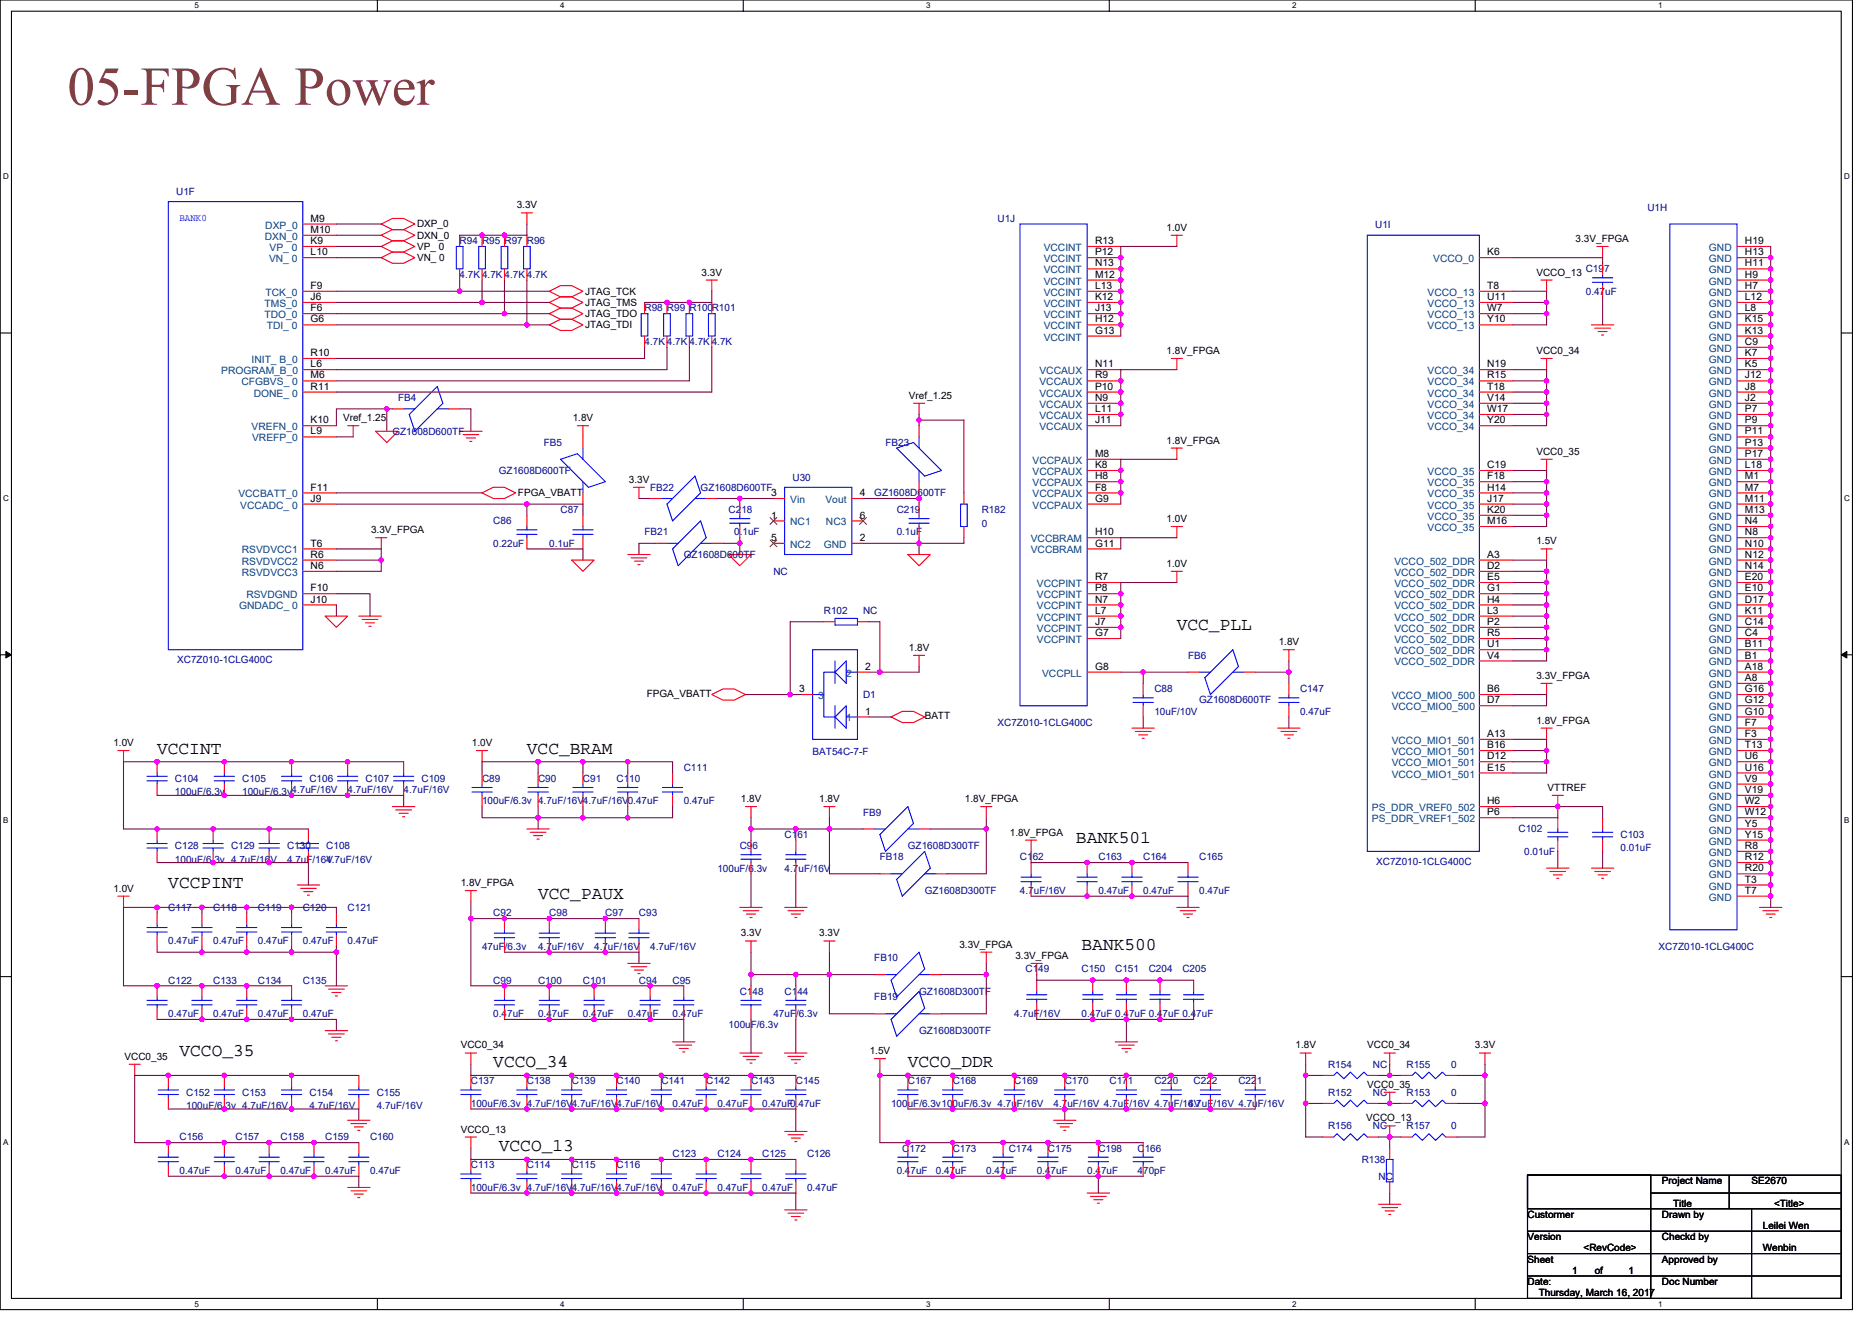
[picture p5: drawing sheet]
<svg xmlns="http://www.w3.org/2000/svg" width="297mm" height="210mm" viewBox="0 0 297 210" stroke-linecap="round" stroke-linejoin="round" font-family="sans-serif">
<defs><g id="words">
<text font-size="8.7" fill="#804040" x="10.7" y="16.6">05-FPGA Power</text>
<g font-size="2.8">
<text x="186.7" y="100.1">VCC_PLL</text>
<text x="24.9" y="119.6">VCCINT</text>
<text x="83.6" y="119.6">VCC_BRAM</text>
<text x="170.7" y="133.8">BANK501</text>
<text x="26.7" y="140.9">VCCPINT</text>
<text x="85.4" y="142.7">VCC_PAUX</text>
<text x="171.6" y="150.7">BANK500</text>
<text x="28.5" y="167.6">VCCO_35</text>
<text x="78.3" y="169.4">VCCO_34</text>
<text x="144.1" y="169.4">VCCO_DDR</text>
<text x="79.2" y="182.7">VCCO_13</text>
</g>
<g font-size="1.6" fill="#000080">
<text x="28" y="30.9">U1F</text>
<text x="158.3" y="35.2">U1J</text>
<text x="261.4" y="33.4">U1H</text>
<text x="72.9" y="38.8">R94 R95 R97 R96</text>
<text x="218.2" y="36.3">U1I</text>
<text x="72.9" y="44.1">4.7K 4.7K 4.7K 4.7K</text>
<text x="251.6" y="43.2">C197</text>
<text x="251.6" y="46.8">0.47uF</text>
<text x="102.3" y="49.4">R98 R99 R100R101</text>
<text x="102.3" y="54.8">4.7K 4.7K 4.7K 4.7K</text>
<text x="63.2" y="63.6">FB4</text>
<text x="62.3" y="69">GZ1608D600TF</text>
<text x="86.3" y="70.8">FB5</text>
<text x="140.5" y="70.8">FB23</text>
<text x="79.2" y="75.2">GZ1608D600TF</text>
<text x="103.2" y="77.9">FB22</text>
<text x="111.2" y="77.9">GZ1608D600TF</text>
<text x="125.7" y="76.3">U30</text>
<text x="78.3" y="83.2">C86</text>
<text x="88.9" y="81.4">C87</text>
<text x="115.6" y="81.4">C218</text>
<text x="138.7" y="78.8">GZ1608D600TF</text>
<text x="142.3" y="81.4">C219</text>
<text x="155.8" y="81.4">R182</text>
<text x="155.8" y="83.6">0</text>
<text x="78.3" y="86.8">0.22uF</text>
<text x="87.2" y="86.8">0.1uF</text>
<text x="102.3" y="85">FB21</text>
<text x="108.5" y="88.5">GZ1608D600TF</text>
<text x="116.5" y="85">0.1uF</text>
<text x="142.3" y="85">0.1uF</text>
<text x="122.7" y="91.2">NC</text>
<text x="130.7" y="97.4">R102</text>
<text x="136.9" y="97.4">NC</text>
<text x="28.1" y="105.3">XC7Z010-1CLG400C</text>
<text x="188.5" y="104.5">FB6</text>
<text x="136.9" y="110.8">D1</text>
<text x="183.2" y="109.9">C88</text>
<text x="183.2" y="113.4">10uF/10V</text>
<text x="190.3" y="111.7">GZ1608D600TF</text>
<text x="206.3" y="109.9">C147</text>
<text x="206.3" y="113.4">0.47uF</text>
<text x="128.9" y="119.8">BAT54C-7-F</text>
<text x="158.3" y="115.2">XC7Z010-1CLG400C</text>
<text x="27.8" y="124.1">C104</text>
<text x="38.4" y="124.1">C105</text>
<text x="49.1" y="124.1">C106</text>
<text x="55.2" y="125.9">4.7uF/16V</text>
<text x="58" y="124.1">C107</text>
<text x="64" y="125.9">4.7uF/16V</text>
<text x="66.9" y="124.1">C109</text>
<text x="76.5" y="124.1">C89</text>
<text x="85.4" y="124.1">C90</text>
<text x="92.5" y="124.1">C91</text>
<text x="97.8" y="124.1">C110</text>
<text x="108.5" y="122.3">C111</text>
<text x="27.8" y="126.2">100uF/6.3v</text>
<text x="38.4" y="126.2">100uF/6.3v4.7uF/16V</text>
<text x="76.5" y="127.7">100uF/6.3v 4.7uF/16V4.7uF/16V0.47uF</text>
<text x="108.5" y="127.7">0.47uF</text>
<text x="136.9" y="129.4">FB9</text>
<text x="27.8" y="134.8">C128</text>
<text x="27.8" y="136.9">100uF/6.3v 4.7uF/16V</text>
<text x="36.7" y="134.8">C129</text>
<text x="45.5" y="134.8">C130</text>
<text x="45.5" y="136.9">4.7uF/16V</text>
<text x="51.8" y="134.8">C108</text>
<text x="51.8" y="136.9">4.7uF/16V</text>
<text x="117.4" y="134.8">C96</text>
<text x="124.5" y="133">C161</text>
<text x="139.6" y="136.5">FB18</text>
<text x="144.1" y="134.8">GZ1608D300TF</text>
<text x="161.8" y="136.5">C162</text>
<text x="174.3" y="136.5">C163</text>
<text x="181.4" y="136.5">C164</text>
<text x="190.3" y="136.5">C165</text>
<text x="218.4" y="137.3">XC7Z010-1CLG400C</text>
<text x="241" y="132.1">C102</text>
<text x="241.8" y="135.7">0.01uF</text>
<text x="257.1" y="133">C103</text>
<text x="257.1" y="135.1">0.01uF</text>
<text x="113.8" y="138.3">100uF/6.3v</text>
<text x="124.5" y="138.3">4.7uF/16V</text>
<text x="146.7" y="141.9">GZ1608D300TF</text>
<text x="161.8" y="141.9">4.7uF/16V</text>
<text x="174.3" y="141.9">0.47uF</text>
<text x="181.4" y="141.9">0.47uF</text>
<text x="190.3" y="141.9">0.47uF</text>
<text x="26.7" y="144.5">C117</text>
<text x="26.7" y="149.9">0.47uF</text>
<text x="33.8" y="144.5">C118</text>
<text x="33.8" y="149.9">0.47uF</text>
<text x="40.9" y="144.5">C119</text>
<text x="40.9" y="149.9">0.47uF</text>
<text x="48" y="144.5">C120</text>
<text x="48" y="149.9">0.47uF</text>
<text x="55.2" y="144.5">C121</text>
<text x="55.2" y="149.9">0.47uF</text>
<text x="78.3" y="145.4">C92</text>
<text x="87.2" y="145.4">C98</text>
<text x="96.1" y="145.4">C97</text>
<text x="101.4" y="145.4">C93</text>
<text x="76.5" y="150.8">47uF/6.3v</text>
<text x="85.4" y="150.8">4.7uF/16V</text>
<text x="94.3" y="150.8">4.7uF/16V</text>
<text x="103.2" y="150.8">4.7uF/16V</text>
<text x="138.7" y="152.5">FB10</text>
<text x="162.7" y="154.3">C149</text>
<text x="171.6" y="154.3">C150</text>
<text x="176.9" y="154.3">C151</text>
<text x="182.3" y="154.3">C204</text>
<text x="187.6" y="154.3">C205</text>
<text x="263.2" y="150.8">XC7Z010-1CLG400C</text>
<text x="26.7" y="156.1">C122</text>
<text x="26.7" y="161.4">0.47uF</text>
<text x="33.8" y="156.1">C133</text>
<text x="33.8" y="161.4">0.47uF</text>
<text x="40.9" y="156.1">C134</text>
<text x="40.9" y="161.4">0.47uF</text>
<text x="48" y="156.1">C135</text>
<text x="48" y="161.4">0.47uF</text>
<text x="78.3" y="156.1">C99</text>
<text x="78.3" y="161.4">0.47uF</text>
<text x="85.4" y="156.1">C100</text>
<text x="85.4" y="161.4">0.47uF</text>
<text x="92.5" y="156.1">C101</text>
<text x="92.5" y="161.4">0.47uF</text>
<text x="99.6" y="161.4">0.47uF</text>
<text x="101.4" y="156.1">C94</text>
<text x="106.7" y="156.1">C95</text>
<text x="106.7" y="161.4">0.47uF</text>
<text x="117.4" y="157.9">C148</text>
<text x="122.7" y="161.4">47uF/6.3v</text>
<text x="124.5" y="157.9">C144</text>
<text x="138.7" y="158.8">FB19</text>
<text x="145.8" y="157.9">GZ1608D300TF</text>
<text x="160.9" y="161.4">4.7uF/16V</text>
<text x="171.6" y="161.4">0.47uF 0.47uF 0.47uF 0.47uF</text>
<text x="115.6" y="163.2">100uF/6.3v</text>
<text x="145.8" y="164.1">GZ1608D300TF</text>
<text x="29.5" y="173.9">C152</text>
<text x="38.4" y="173.9">C153</text>
<text x="49.1" y="173.9">C154</text>
<text x="59.8" y="173.9">C155</text>
<text x="74.7" y="172.1">C137</text>
<text x="83.6" y="172.1">C138</text>
<text x="90.7" y="172.1">C139</text>
<text x="97.8" y="172.1">C140</text>
<text x="104.9" y="172.1">C141</text>
<text x="112.1" y="172.1">C142</text>
<text x="119.2" y="172.1">C143</text>
<text x="126.3" y="172.1">C145</text>
<text x="144.1" y="172.1">C167</text>
<text x="151.2" y="172.1">C168</text>
<text x="160.9" y="172.1">C169</text>
<text x="168.9" y="172.1">C170</text>
<text x="176.1" y="172.1">C171</text>
<text x="183.2" y="172.1">C220</text>
<text x="189.4" y="172.1">C222</text>
<text x="196.5" y="172.1">C221</text>
<text x="210.7" y="169.4">R154</text>
<text x="210.7" y="173.9">R152</text>
<text x="217.8" y="169.4">NC</text>
<text x="217.8" y="173.9">NC</text>
<text x="223.2" y="169.4">R155</text>
<text x="223.2" y="173.9">R153</text>
<text x="230.3" y="169.4">0</text>
<text x="230.3" y="173.9">0</text>
<text x="29.5" y="176">100uF/6.3v 4.7uF/16V</text>
<text x="49.1" y="176">4.7uF/16V</text>
<text x="59.8" y="176">4.7uF/16V</text>
<text x="74.7" y="175.7">100uF/6.3v 4.7uF/16V4.7uF/16V4.7uF/16V</text>
<text x="106.7" y="175.7">0.47uF</text>
<text x="113.8" y="175.7">0.47uF</text>
<text x="120.9" y="175.7">0.47uF0.47uF</text>
<text x="141.4" y="175.7">100uF/6.3v100uF/6.3v 4.7uF/16V</text>
<text x="167.2" y="175.7">4.7uF/16V 4.7uF/16V 4.7uF/16V</text>
<text x="188.5" y="175.7">4.7uF/16V 4.7uF/16V</text>
<text x="210.7" y="179.2">R156</text>
<text x="217.8" y="179.2">NC</text>
<text x="223.2" y="179.2">R157</text>
<text x="230.3" y="179.2">0</text>
<text x="28.5" y="181">C156</text>
<text x="37.4" y="181">C157</text>
<text x="44.5" y="181">C158</text>
<text x="51.6" y="181">C159</text>
<text x="58.7" y="181">C160</text>
<text x="74.7" y="185.4">C113</text>
<text x="83.6" y="185.4">C114</text>
<text x="90.7" y="185.4">C115</text>
<text x="97.8" y="185.4">C116</text>
<text x="106.7" y="183.7">C123</text>
<text x="113.8" y="183.7">C124</text>
<text x="120.9" y="183.7">C125</text>
<text x="128.1" y="183.7">C126</text>
<text x="143.2" y="182.8">C172</text>
<text x="151.2" y="182.8">C173</text>
<text x="160.1" y="182.8">C174</text>
<text x="166.3" y="182.8">C175</text>
<text x="174.3" y="182.8">C198</text>
<text x="180.5" y="182.8">C166</text>
<text x="216.1" y="184.6">R138</text>
<text x="28.5" y="186.3">0.47uF</text>
<text x="37.4" y="186.3">0.47uF</text>
<text x="44.5" y="186.3">0.47uF</text>
<text x="51.6" y="186.3">0.47uF</text>
<text x="58.7" y="186.3">0.47uF</text>
<text x="74.7" y="189">100uF/6.3v 4.7uF/16V4.7uF/16V4.7uF/16V</text>
<text x="106.7" y="189">0.47uF</text>
<text x="113.8" y="189">0.47uF</text>
<text x="120.9" y="189">0.47uF</text>
<text x="128.1" y="189">0.47uF</text>
<text x="142.3" y="186.3">0.47uF</text>
<text x="148.5" y="186.3">0.47uF</text>
<text x="156.5" y="186.3">0.47uF</text>
<text x="164.5" y="186.3">0.47uF</text>
<text x="172.5" y="186.3">0.47uF</text>
<text x="180.5" y="186.3">470pF</text>
<text x="218.7" y="187.2">NC</text>
</g>
<text font-size="1.6" fill="#00f" x="28.5" y="35">BANK0</text>
<g font-size="1.6">
<text x="49.3" y="35.2">M9</text>
<text x="82" y="33.1">3.3V</text>
<text x="49.3" y="40.5">L10</text>
<text x="49.3" y="38.7">K9</text>
<text x="49.3" y="37">M10</text>
<text x="66.2" y="36.1">DXP_0</text>
<text x="66.2" y="37.9">DXN_0</text>
<text x="66.2" y="39.6">VP_ 0</text>
<text x="66.2" y="41.4">VN_ 0</text>
<text x="173.8" y="38.7">R13</text>
<text x="173.8" y="40.5">P12</text>
<text x="185.1" y="36.6">1.0V</text>
<text x="236" y="40.5">K6</text>
<text x="250" y="38.4">3.3V_FPGA</text>
<text x="276.9" y="38.7">H19</text>
<text x="276.9" y="40.5">H13</text>
<text x="49.3" y="45.8">F9</text>
<text x="49.3" y="47.6">J6</text>
<text x="92.9" y="46.8">JTAG_TCK</text>
<text x="111.3" y="43.7">3.3V</text>
<text x="173.8" y="42.3">N13</text>
<text x="173.8" y="44.1">M12</text>
<text x="173.8" y="45.8">L13</text>
<text x="173.8" y="47.6">K12</text>
<text x="236" y="45.8">T8</text>
<text x="236" y="47.6">U11</text>
<text x="243.8" y="43.7">VCCO_13</text>
<text x="276.9" y="42.3">H11</text>
<text x="276.9" y="44.1">H9</text>
<text x="276.9" y="45.8">H7</text>
<text x="276.9" y="47.6">L12</text>
<text x="49.3" y="51.2">G6</text>
<text x="49.3" y="49.4">F6</text>
<text x="92.9" y="48.5">JTAG_TMS</text>
<text x="92.9" y="50.3">JTAG_TDO</text>
<text x="92.9" y="52.1">JTAG_TDI</text>
<text x="173.8" y="49.4">J13</text>
<text x="173.8" y="51.2">H12</text>
<text x="173.8" y="53">G13</text>
<text x="236" y="49.4">W7</text>
<text x="236" y="51.2">Y10</text>
<text x="276.9" y="49.4">L8</text>
<text x="276.9" y="51.2">K15</text>
<text x="276.9" y="53">K13</text>
<text x="49.3" y="56.5">R10</text>
<text x="49.3" y="58.3">L6</text>
<text x="173.8" y="58.3">N11</text>
<text x="185.1" y="56.2">1.8V_FPGA</text>
<text x="236" y="58.3">N19</text>
<text x="243.8" y="56.2">VCC0_34</text>
<text x="276.9" y="54.7">C9</text>
<text x="276.9" y="56.5">K7</text>
<text x="276.9" y="58.3">K5</text>
<text x="49.3" y="60.1">M6</text>
<text x="49.3" y="61.8">R11</text>
<text x="144.2" y="63.3">Vref_1.25</text>
<text x="173.8" y="60.1">R9</text>
<text x="173.8" y="61.8">P10</text>
<text x="173.8" y="63.6">N9</text>
<text x="173.8" y="65.4">L11</text>
<text x="236" y="60.1">R15</text>
<text x="236" y="61.8">T18</text>
<text x="236" y="63.6">V14</text>
<text x="236" y="65.4">W17</text>
<text x="276.9" y="60.1">J12</text>
<text x="276.9" y="61.8">J8</text>
<text x="276.9" y="63.6">J2</text>
<text x="276.9" y="65.4">P7</text>
<text x="49.3" y="67.2">K10</text>
<text x="49.3" y="69">L9</text>
<text x="54.4" y="66.8">Vref_1.25</text>
<text x="90.9" y="66.8">1.8V</text>
<text x="173.8" y="67.2">J11</text>
<text x="185.1" y="70.4">1.8V_FPGA</text>
<text x="236" y="67.2">Y20</text>
<text x="276.9" y="67.2">P9</text>
<text x="276.9" y="69">P11</text>
<text x="276.9" y="70.7">P13</text>
<text x="49.3" y="77.9">F11</text>
<text x="99.8" y="76.6">3.3V</text>
<text x="173.8" y="72.5">M8</text>
<text x="173.8" y="74.3">K8</text>
<text x="173.8" y="76.1">H8</text>
<text x="173.8" y="77.9">F8</text>
<text x="236" y="74.3">C19</text>
<text x="236" y="76.1">F18</text>
<text x="236" y="77.9">H14</text>
<text x="243.8" y="72.2">VCC0_35</text>
<text x="276.9" y="72.5">P17</text>
<text x="276.9" y="74.3">L18</text>
<text x="276.9" y="76.1">M1</text>
<text x="276.9" y="77.9">M7</text>
<text x="49.3" y="79.6">J9</text>
<text x="82.2" y="78.8">FPGA_VBATT</text>
<text x="122.4" y="82.3">1</text>
<text x="122.4" y="78.7">3</text>
<text x="136.4" y="82.3">6</text>
<text x="136.4" y="78.7">4</text>
<text x="173.8" y="79.6">G9</text>
<text x="185.1" y="82.8">1.0V</text>
<text x="236" y="79.6">J17</text>
<text x="236" y="81.4">K20</text>
<text x="236" y="83.2">M16</text>
<text x="276.9" y="79.6">M11</text>
<text x="276.9" y="81.4">M13</text>
<text x="276.9" y="83.2">N4</text>
<text x="49.3" y="86.7">T6</text>
<text x="49.3" y="88.5">R6</text>
<text x="58.9" y="84.6">3.3V_FPGA</text>
<text x="122.4" y="85.9">5</text>
<text x="136.4" y="85.9">2</text>
<text x="173.8" y="85">H10</text>
<text x="173.8" y="86.7">G11</text>
<text x="185.1" y="90">1.0V</text>
<text x="236" y="88.5">A3</text>
<text x="243.8" y="86.4">1.5V</text>
<text x="276.9" y="85">N8</text>
<text x="276.9" y="86.7">N10</text>
<text x="276.9" y="88.5">N12</text>
<text x="49.3" y="90.3">N6</text>
<text x="49.3" y="93.9">F10</text>
<text x="49.3" y="95.6">J10</text>
<text x="173.8" y="92.1">R7</text>
<text x="173.8" y="93.9">P8</text>
<text x="173.8" y="95.6">N7</text>
<text x="236" y="90.3">D2</text>
<text x="236" y="92.1">E5</text>
<text x="236" y="93.9">G1</text>
<text x="236" y="95.6">H4</text>
<text x="276.9" y="90.3">N14</text>
<text x="276.9" y="92.1">E20</text>
<text x="276.9" y="93.9">E10</text>
<text x="276.9" y="95.6">D17</text>
<text x="173.8" y="97.4">L7</text>
<text x="173.8" y="99.2">J7</text>
<text x="173.8" y="101">G7</text>
<text x="236" y="97.4">L3</text>
<text x="236" y="99.2">P2</text>
<text x="236" y="101">R5</text>
<text x="276.9" y="97.4">K11</text>
<text x="276.9" y="99.2">C14</text>
<text x="276.9" y="101">C4</text>
<text x="137.3" y="106.3">2</text>
<text x="144.2" y="103.3">1.8V</text>
<text x="173.8" y="106.3">G8</text>
<text x="202.9" y="102.4">1.8V</text>
<text x="236" y="102.7">U1</text>
<text x="236" y="104.5">V4</text>
<text x="243.8" y="107.7">3.3V_FPGA</text>
<text x="276.9" y="102.7">B11</text>
<text x="276.9" y="104.5">B1</text>
<text x="276.9" y="106.3">A18</text>
<text x="102.6" y="110.6">FPGA_VBATT</text>
<text x="126.8" y="109.9">3</text>
<text x="137.3" y="113.4">1</text>
<text x="236" y="109.9">B6</text>
<text x="236" y="111.6">D7</text>
<text x="276.9" y="108.1">A8</text>
<text x="276.9" y="109.9">G16</text>
<text x="276.9" y="111.6">G12</text>
<text x="276.9" y="113.4">G10</text>
<text x="18" y="118.4">1.0V</text>
<text x="74.9" y="118.4">1.0V</text>
<text x="146.7" y="114.2">BATT</text>
<text x="236" y="117">A13</text>
<text x="236" y="118.7">B16</text>
<text x="243.8" y="114.9">1.8V_FPGA</text>
<text x="276.9" y="115.2">F7</text>
<text x="276.9" y="117">F3</text>
<text x="276.9" y="118.7">T13</text>
<text x="236" y="120.5">D12</text>
<text x="236" y="122.3">E15</text>
<text x="245.6" y="125.5">VTTREF</text>
<text x="276.9" y="120.5">U6</text>
<text x="276.9" y="122.3">U16</text>
<text x="276.9" y="124.1">V9</text>
<text x="276.9" y="125.9">V19</text>
<text x="117.6" y="127.3">1.8V</text>
<text x="130" y="127.3">1.8V</text>
<text x="153.1" y="127.3">1.8V_FPGA</text>
<text x="236" y="127.6">H6</text>
<text x="236" y="129.4">P6</text>
<text x="276.9" y="127.6">W2</text>
<text x="276.9" y="129.4">W12</text>
<text x="276.9" y="131.2">Y5</text>
<text x="160.2" y="132.6">1.8V_FPGA</text>
<text x="276.9" y="133">Y15</text>
<text x="276.9" y="134.7">R8</text>
<text x="276.9" y="136.5">R12</text>
<text x="18" y="141.5">1.0V</text>
<text x="73.1" y="140.6">1.8V_FPGA</text>
<text x="276.9" y="138.3">R20</text>
<text x="276.9" y="140.1">T3</text>
<text x="276.9" y="141.9">T7</text>
<text x="117.6" y="148.6">3.3V</text>
<text x="130" y="148.6">3.3V</text>
<text x="152.2" y="150.4">3.3V_FPGA</text>
<text x="161.1" y="152.2">3.3V_FPGA</text>
<text x="73.1" y="166.4">VCC0_34</text>
<text x="138" y="167.3">1.5V</text>
<text x="205.6" y="166.4">1.8V</text>
<text x="217" y="166.4">VCC0_34</text>
<text x="234" y="166.4">3.3V</text>
<text x="19.8" y="168.2">VCC0_35</text>
<text x="217" y="172.6">VCC0_35</text>
<text x="73.1" y="179.7">VCCO_13</text>
<text x="216.8" y="178">VCCO_13</text>
<text x="263.7" y="187.9">Project Name</text>
<text x="265.5" y="191.5">Title</text>
<text x="277.9" y="187.9">SE2670</text>
<text x="281.5" y="191.5">&lt;Title&gt;</text>
<text x="242.4" y="196.8">Version</text>
<text x="242.4" y="193.3">Custormer</text>
<text x="263.7" y="193.3">Drawn by</text>
<text x="263.7" y="196.8">Checkd by</text>
<text x="279.7" y="195.1">Leilei Wen</text>
<text x="242.4" y="203.9">Date:</text>
<text x="242.4" y="200.4">Sheet</text>
<text x="249.5" y="202.2">1</text>
<text x="251.3" y="198.6">&lt;RevCode&gt;</text>
<text x="253" y="202.2">of</text>
<text x="258.4" y="202.2">1</text>
<text x="263.7" y="203.9">Doc Number</text>
<text x="263.7" y="200.4">Approved by</text>
<text x="279.7" y="198.6">Wenbin</text>
<text x="244.2" y="205.7">Thursday, March 16, 2017</text>
</g>
<g font-size="1.6" fill="#004080">
<text x="42" y="38.1">DXN_0</text>
<text x="42.1" y="36.3">DXP_0</text>
<text x="42.7" y="41.6">VN_ 0</text>
<text x="42.8" y="39.8">VP_ 0</text>
<text x="165.6" y="39.8">VCCINT</text>
<text x="165.6" y="41.6">VCCINT</text>
<text x="227.4" y="41.6">VCCO_0</text>
<text x="271.2" y="39.8">GND</text>
<text x="271.2" y="41.6">GND</text>
<text x="42.1" y="46.9">TCK_0</text>
<text x="165.6" y="43.4">VCCINT</text>
<text x="165.6" y="45.2">VCCINT</text>
<text x="165.6" y="46.9">VCCINT</text>
<text x="226.5" y="46.9">VCCO_13</text>
<text x="271.2" y="43.4">GND</text>
<text x="271.2" y="45.2">GND</text>
<text x="271.2" y="46.9">GND</text>
<text x="42" y="48.7">TMS_0</text>
<text x="42" y="50.5">TDO_0</text>
<text x="42.3" y="52.3">TDI_ 0</text>
<text x="165.6" y="48.7">VCCINT</text>
<text x="165.6" y="50.5">VCCINT</text>
<text x="165.6" y="52.3">VCCINT</text>
<text x="226.5" y="48.7">VCCO_13</text>
<text x="226.5" y="50.5">VCCO_13</text>
<text x="226.5" y="52.3">VCCO_13</text>
<text x="271.2" y="48.7">GND</text>
<text x="271.2" y="50.5">GND</text>
<text x="271.2" y="52.3">GND</text>
<text x="35.1" y="59.4">PROGRAM_B_0</text>
<text x="39.9" y="57.6">INIT_ B_0</text>
<text x="164.9" y="59.4">VCCAUX</text>
<text x="165.6" y="54.1">VCCINT</text>
<text x="226.5" y="59.4">VCCO_34</text>
<text x="271.2" y="54.1">GND</text>
<text x="271.2" y="55.8">GND</text>
<text x="271.2" y="57.6">GND</text>
<text x="271.2" y="59.4">GND</text>
<text x="38.3" y="61.2">CFGBVS_ 0</text>
<text x="40.3" y="62.9">DONE_ 0</text>
<text x="164.9" y="61.2">VCCAUX</text>
<text x="164.9" y="62.9">VCCAUX</text>
<text x="164.9" y="64.7">VCCAUX</text>
<text x="226.5" y="61.2">VCCO_34</text>
<text x="226.5" y="62.9">VCCO_34</text>
<text x="226.5" y="64.7">VCCO_34</text>
<text x="271.2" y="61.2">GND</text>
<text x="271.2" y="62.9">GND</text>
<text x="271.2" y="64.7">GND</text>
<text x="39.9" y="68.3">VREFN_0</text>
<text x="40" y="70.1">VREFP_0</text>
<text x="164.9" y="66.5">VCCAUX</text>
<text x="164.9" y="68.3">VCCAUX</text>
<text x="226.5" y="66.5">VCCO_34</text>
<text x="226.5" y="68.3">VCCO_34</text>
<text x="271.2" y="66.5">GND</text>
<text x="271.2" y="68.3">GND</text>
<text x="271.2" y="70.1">GND</text>
<text x="271.2" y="71.8">GND</text>
<text x="163.8" y="73.6">VCCPAUX</text>
<text x="163.8" y="75.4">VCCPAUX</text>
<text x="163.8" y="77.2">VCCPAUX</text>
<text x="226.5" y="75.4">VCCO_35</text>
<text x="226.5" y="77.2">VCCO_35</text>
<text x="271.2" y="73.6">GND</text>
<text x="271.2" y="75.4">GND</text>
<text x="271.2" y="77.2">GND</text>
<text x="37.8" y="79">VCCBATT_0</text>
<text x="38.1" y="80.7">VCCADC_ 0</text>
<text x="125.4" y="83.4">NC1</text>
<text x="125.4" y="79.8">Vin</text>
<text x="131" y="79.8">Vout</text>
<text x="131.1" y="83.4">NC3</text>
<text x="163.8" y="79">VCCPAUX</text>
<text x="163.8" y="80.7">VCCPAUX</text>
<text x="226.5" y="79">VCCO_35</text>
<text x="226.5" y="80.7">VCCO_35</text>
<text x="226.5" y="82.5">VCCO_35</text>
<text x="271.2" y="79">GND</text>
<text x="271.2" y="80.7">GND</text>
<text x="271.2" y="82.5">GND</text>
<text x="38.4" y="87.8">RSVDVCC1</text>
<text x="38.4" y="89.6">RSVDVCC2</text>
<text x="125.4" y="87">NC2</text>
<text x="130.7" y="87">GND</text>
<text x="163.6" y="86.1">VCCBRAM</text>
<text x="163.6" y="87.8">VCCBRAM</text>
<text x="221.3" y="89.6">VCCO_502_DDR</text>
<text x="226.5" y="84.3">VCCO_35</text>
<text x="271.2" y="84.3">GND</text>
<text x="271.2" y="86.1">GND</text>
<text x="271.2" y="87.8">GND</text>
<text x="271.2" y="89.6">GND</text>
<text x="38.4" y="91.4">RSVDVCC3</text>
<text x="39.1" y="95">RSVDGND</text>
<text x="164.5" y="93.2">VCCPINT</text>
<text x="164.5" y="95">VCCPINT</text>
<text x="221.3" y="91.4">VCCO_502_DDR</text>
<text x="221.3" y="93.2">VCCO_502_DDR</text>
<text x="221.3" y="95">VCCO_502_DDR</text>
<text x="271.2" y="91.4">GND</text>
<text x="271.2" y="93.2">GND</text>
<text x="271.2" y="95">GND</text>
<text x="37.9" y="96.7">GNDADC_ 0</text>
<text x="164.5" y="96.7">VCCPINT</text>
<text x="164.5" y="98.5">VCCPINT</text>
<text x="164.5" y="100.3">VCCPINT</text>
<text x="221.3" y="96.7">VCCO_502_DDR</text>
<text x="221.3" y="98.5">VCCO_502_DDR</text>
<text x="221.3" y="100.3">VCCO_502_DDR</text>
<text x="271.2" y="96.7">GND</text>
<text x="271.2" y="98.5">GND</text>
<text x="271.2" y="100.3">GND</text>
<text x="134.3" y="107.4">2</text>
<text x="164.5" y="102.1">VCCPINT</text>
<text x="165.4" y="107.4">VCCPLL</text>
<text x="221.3" y="102.1">VCCO_502_DDR</text>
<text x="221.3" y="103.8">VCCO_502_DDR</text>
<text x="221.3" y="105.6">VCCO_502_DDR</text>
<text x="271.2" y="102.1">GND</text>
<text x="271.2" y="103.8">GND</text>
<text x="271.2" y="105.6">GND</text>
<text x="271.2" y="107.4">GND</text>
<text x="129.8" y="111">3</text>
<text x="220.8" y="111">VCCO_MIO0_500</text>
<text x="220.8" y="112.7">VCCO_MIO0_500</text>
<text x="271.2" y="109.2">GND</text>
<text x="271.2" y="111">GND</text>
<text x="271.2" y="112.7">GND</text>
<text x="134.3" y="114.5">1</text>
<text x="220.8" y="118.1">VCCO_MIO1_501</text>
<text x="220.8" y="119.8">VCCO_MIO1_501</text>
<text x="271.2" y="114.5">GND</text>
<text x="271.2" y="116.3">GND</text>
<text x="271.2" y="118.1">GND</text>
<text x="271.2" y="119.8">GND</text>
<text x="220.8" y="121.6">VCCO_MIO1_501</text>
<text x="220.8" y="123.4">VCCO_MIO1_501</text>
<text x="271.2" y="121.6">GND</text>
<text x="271.2" y="123.4">GND</text>
<text x="271.2" y="125.2">GND</text>
<text x="217.7" y="128.7">PS_DDR_VREF0_502</text>
<text x="217.7" y="130.5">PS_DDR_VREF1_502</text>
<text x="271.2" y="127">GND</text>
<text x="271.2" y="128.7">GND</text>
<text x="271.2" y="130.5">GND</text>
<text x="271.2" y="132.3">GND</text>
<text x="271.2" y="134.1">GND</text>
<text x="271.2" y="135.8">GND</text>
<text x="271.2" y="137.6">GND</text>
<text x="271.2" y="139.4">GND</text>
<text x="271.2" y="141.2">GND</text>
<text x="271.2" y="143">GND</text>
</g>
<g font-size="1.3">
<text x="30.8" y="1.3">5</text>
<text x="88.9" y="1.3">4</text>
<text x="147" y="1.3">3</text>
<text x="205" y="1.3">2</text>
<text x="263.1" y="1.3">1</text>
<text x=".5" y="28.4">D</text>
<text x="292.6" y="28.4">D</text>
<text x=".5" y="79.5">C</text>
<text x="292.6" y="79.5">C</text>
<text x=".5" y="130.6">B</text>
<text x="292.6" y="130.6">B</text>
<text x=".5" y="181.7">A</text>
<text x="292.6" y="181.7">A</text>
<text x="30.8" y="207.4">5</text>
<text x="88.9" y="207.4">4</text>
<text x="147" y="207.4">3</text>
<text x="205" y="207.4">2</text>
<text x="263.1" y="207.4">1</text>
</g>
</g></defs>
<path d="M0 0h293.9v207.9h-293.9zM1.8 1.8h290.4v204.3h-290.4z" fill="none" stroke="#000" stroke-width=".17"/>
<g fill="#fff">
<path d="M30.8 .2h.7v1.4h-.7z"/>
<path d="M30.8 206.3h.7v1.4h-.7z"/>
</g>
<path d="M59.9 0v1.8M59.9 206.1v1.8" fill="none" stroke="#000" stroke-width=".17"/>
<g fill="#fff">
<path d="M88.9 .2h.7v1.4h-.7z"/>
<path d="M88.9 206.3h.7v1.4h-.7z"/>
</g>
<path d="M117.9 0v1.8M117.9 206.1v1.8" fill="none" stroke="#000" stroke-width=".17"/>
<g fill="#fff">
<path d="M147 .2h.7v1.4h-.7z"/>
<path d="M147 206.3h.7v1.4h-.7z"/>
</g>
<path d="M176 0v1.8M176 206.1v1.8" fill="none" stroke="#000" stroke-width=".17"/>
<g fill="#fff">
<path d="M205 .2h.7v1.4h-.7z"/>
<path d="M205 206.3h.7v1.4h-.7z"/>
</g>
<path d="M234.1 0v1.8M234.1 206.1v1.8" fill="none" stroke="#000" stroke-width=".17"/>
<g fill="#fff">
<path d="M263.1 .2h.7v1.4h-.7z"/>
<path d="M263.1 206.3h.7v1.4h-.7z"/>
<path d="M.5 27.3h.9v1.4h-.9z"/>
<path d="M292.6 27.3h.9v1.4h-.9z"/>
<path d="M.5 78.4h.9v1.4h-.9z"/>
<path d="M292.6 78.4h.9v1.4h-.9z"/>
</g>
<path d="M0 52.9h1.8M292.2 52.9h1.7" fill="none" stroke="#000" stroke-width=".17"/>
<g fill="#fff">
<path d="M.5 129.5h.8v1.4h-.8z"/>
<path d="M292.6 129.5h.9v1.4h-.9z"/>
</g>
<path d="M0 103.9h1.8M292.2 103.9h1.7" fill="none" stroke="#000" stroke-width=".17"/>
<path d="M.9 103.4l.9 .5-.9 .5zM292.2 103.9l.8-.5v1z" fill="#000" stroke="#000" stroke-width=".16"/>
<g fill="#fff">
<path d="M.5 180.5h.8v1.4h-.8z"/>
<path d="M292.6 180.5h.9v1.4h-.9z"/>
</g>
<path d="M0 155h1.8M292.2 155h1.7M242.4 195.4h49.8M242.4 199h49.8M242.4 186.5h49.8v5.4h-49.8zM261.9 189.4h30.3M274.4 186.5v5.4M277.9 191.9v10.6h14.3M292.2 191.9v14.2h-14.3M242.4 202.5v-16h19.5v19.6M242.4 202.5h35.5v3.6h-35.5z" fill="none" stroke="#000" stroke-width=".17"/>
<g fill="none" stroke="#f00" stroke-width=".17">
<path d="M48 35.6h5.4M48 37.3h5.4M48 39.1h5.4M60.5 35.6l1.8-.9h1.7l1.8 .9-1.8 .8h-1.7zM60.5 37.3l1.8-.9h1.7l1.8 .9-1.8 .9h-1.7zM60.5 39.1l1.8-.9h1.7l1.8 .9-1.8 .9h-1.7zM72.9 37.3v1.8M76.5 37.3v1.8M80 37.3v1.8M82.7 33.8h1.8M83.6 33.8v1.8M83.6 37.3v1.8"/>
<path d="M172.5 39.1h5.3M185.8 37.3h1.8M186.7 37.3v1.8M253.4 39.1h1.8M254.3 39.1v1.8M275.6 39.1h5.4M48 40.9h5.4M48 46.2h5.4M48 48h5.4M48 49.8h5.4M48 51.6h5.4M48 56.9h5.4"/>
<path d="M48 58.7h5.4M60.5 40.9l1.8-.9h1.7l1.8 .9-1.8 .9h-1.7zM72.9 42.7v1.7M76.5 42.7v1.7M80 42.7v1.7M83.6 42.7v1.7M87.2 46.2l1.7-.9h1.8l1.8 .9-1.8 .9h-1.8zM87.2 48l1.7-.9h1.8l1.8 .9-1.8 .9h-1.8zM87.2 49.8l1.7-.9h1.8l1.8 .9-1.8 .9h-1.8zM87.2 51.6l1.7-.9h1.8l1.8 .9-1.8 .9h-1.8zM102.3 53.3v1.8M102.3 48v1.8"/>
<path d="M105.8 53.3v1.8M105.8 48v1.8M109.4 53.3v1.8M109.4 48v1.8M112.1 44.4h1.7M112.9 44.4v1.8M112.9 53.3v1.8M112.9 48v1.8M172.5 40.9h5.3M172.5 42.7h5.3M172.5 44.4h5.3M172.5 46.2h5.3"/>
<path d="M172.5 48h5.3M172.5 49.8h5.3M172.5 51.6h5.3M172.5 53.3h5.3M172.5 58.7h5.3M185.8 56.9h1.8M186.7 56.9v1.8M234.7 40.9h5.4M234.7 46.2h5.4M234.7 48h5.4M234.7 49.8h5.4M234.7 51.6h5.4"/>
<path d="M234.7 58.7h5.4M244.5 44.4h1.8M244.5 56.9h1.8M245.4 44.4v1.8M245.4 56.9v1.8M252.5 51.6h3.6M253 52.1h2.5M253.6 52.6h1.4M254.1 53.2h.4M254.3 45.3v1.8M254.3 41.8v1.8M275.6 40.9h5.4"/>
<path d="M275.6 42.7h5.4M275.6 44.4h5.4M275.6 46.2h5.4M275.6 48h5.4M275.6 49.8h5.4M275.6 51.6h5.4M275.6 53.3h5.4M275.6 55.1h5.4M275.6 56.9h5.4M275.6 58.7h5.4M48 60.5h5.4M48 62.2h5.4"/>
<path d="M48 67.6h5.4M48 69.3h5.4M48 78.2h5.4M55.2 67.6h1.7M56 67.6v1.7M59.6 68.5h3.6l-1.8 1.7zM62.3 64.9h1.7M71.2 64.9h1.7M72.9 68.5h3.6M73.5 69h2.5M74 69.5h1.4M74.5 70.1h.4"/>
<path d="M76.5 78.2l1.8-.9h1.7l1.8 .9-1.8 .9h-1.7zM91.6 67.6h1.8M92.5 67.6v3.5M92.5 78.2v1.8M100.5 77.3h1.8M101.4 77.3v1.8M103.2 79.1h1.7M112.1 79.1h1.7M122.7 79.1h1.8M135.2 79.1h1.7M144.9 64h1.8M145.8 64v1.8"/>
<path d="M145.8 76.5v1.7M145.8 67.6v1.7M152.9 78.2v1.8M172.5 60.5h5.3M172.5 62.2h5.3M172.5 64h5.3M172.5 65.8h5.3M172.5 67.6h5.3M172.5 72.9h5.3M172.5 74.7h5.3M172.5 76.5h5.3M172.5 78.2h5.3"/>
<path d="M185.8 71.1h1.8M186.7 71.1v1.8M234.7 60.5h5.4M234.7 62.2h5.4M234.7 64h5.4M234.7 65.8h5.4M234.7 67.6h5.4M234.7 74.7h5.4M234.7 76.5h5.4M234.7 78.2h5.4M244.5 72.9h1.8M245.4 72.9v1.8"/>
<path d="M275.6 60.5h5.4M275.6 62.2h5.4M275.6 64h5.4M275.6 65.8h5.4M275.6 67.6h5.4M275.6 69.3h5.4M275.6 71.1h5.4M275.6 72.9h5.4M275.6 74.7h5.4M275.6 76.5h5.4M275.6 78.2h5.4M48 80h5.4"/>
<path d="M48 87.1h5.4M48 88.9h5.4M48 90.7h5.4M48 94.2h5.4M48 96h5.4M51.6 97.8h3.6l-1.8 1.8zM56.9 97.8h3.6M57.5 98.3h2.5M58 98.8h1.4M58.5 99.4h.4M59.6 85.3h1.8M60.5 85.3v1.8"/>
<path d="M83.6 85.3v1.8M83.6 81.8v1.8M90.7 88.9h3.6l-1.8 1.8zM92.5 85.3v1.8M92.5 81.8v1.8M99.6 88h3.6M100.1 88.5h2.5M100.7 89.1h1.4M101.2 89.6h.4M104.1 86.2h1.7M112.9 86.2h1.8M115.6 88h3.6l-1.8 1.8z"/>
<path d="M117.4 83.6v1.7M117.4 80v1.8M122.7 86.2h1.8M122.7 82.7h1.8M130.7 98.7h1.8M135.2 86.2h1.7M135.2 82.7h1.7M136.1 98.7h1.7M144.1 88h3.5l-1.8 1.8zM145.8 83.6v1.7M145.8 80v1.8M152.9 83.6v1.7"/>
<path d="M172.5 80h5.3M172.5 85.3h5.3M172.5 87.1h5.3M172.5 92.5h5.3M172.5 94.2h5.3M172.5 96h5.3M172.5 97.8h5.3M172.5 99.6h5.3M185.8 83.6h1.8M185.8 90.7h1.8M186.7 83.6v1.7M186.7 90.7v1.8"/>
<path d="M234.7 80h5.4M234.7 81.8h5.4M234.7 83.6h5.4M234.7 88.9h5.4M234.7 90.7h5.4M234.7 92.5h5.4M234.7 94.2h5.4M234.7 96h5.4M234.7 97.8h5.4M234.7 99.6h5.4M244.5 87.1h1.8M245.4 87.1v1.8"/>
<path d="M275.6 80h5.4M275.6 81.8h5.4M275.6 83.6h5.4M275.6 85.3h5.4M275.6 87.1h5.4M275.6 88.9h5.4M275.6 90.7h5.4M275.6 92.5h5.4M275.6 94.2h5.4M275.6 96h5.4M275.6 97.8h5.4M275.6 99.6h5.4"/>
<path d="M18.7 119.1h1.8M19.6 119.1v1.8M75.6 119.1h1.8M76.5 119.1v1.8M112.9 110.2l1.8-.9h1.8l1.8 .9-1.8 .9h-1.8zM127.2 110.2h1.7M136.1 113.8h1.7M136.1 106.7h1.7M141.4 113.8l1.8-.9h1.7l1.8 .9-1.8 .9h-1.7zM144.9 104h1.8M145.8 104v1.8M172.5 101.3h5.3"/>
<path d="M172.5 106.7h5.3M179.6 115.6h3.6M180.1 116.1h2.5M180.7 116.6h1.4M181.2 117.2h.4M181.4 112v1.8M181.4 108.5v1.7M188.5 106.7h1.8M197.4 106.7h1.8M202.7 115.6h3.6M203.3 116.1h2.5M203.6 103.1h1.8"/>
<path d="M203.8 116.6h1.4M204.3 117.2h.4M204.5 103.1v1.8M204.5 112v1.8M204.5 108.5v1.7M234.7 101.3h5.4M234.7 103.1h5.4M234.7 104.9h5.4M234.7 110.2h5.4M234.7 112h5.4M234.7 117.3h5.4M234.7 119.1h5.4"/>
<path d="M244.5 108.5h1.8M244.5 115.6h1.8M245.4 108.5v1.7M245.4 115.6v1.7M275.6 101.3h5.4M275.6 103.1h5.4M275.6 104.9h5.4M275.6 106.7h5.4M275.6 108.5h5.4M275.6 110.2h5.4M275.6 112h5.4M275.6 113.8h5.4"/>
<path d="M275.6 115.6h5.4M275.6 117.3h5.4M275.6 119.1h5.4M24.9 124.5v1.7M24.9 120.9v1.8M24.9 135.1v1.8M24.9 131.6v1.7M33.8 135.1v1.8M33.8 131.6v1.7M35.6 124.5v1.7M35.6 120.9v1.8M42.7 135.1v1.8"/>
<path d="M42.7 131.6v1.7M46.3 124.5v1.7M46.3 120.9v1.8M48.9 135.1v1.8M48.9 131.6v1.7M55.2 124.5v1.7M55.2 120.9v1.8M62.3 128h3.5M62.8 128.5h2.5M63.3 129.1h1.5M63.9 129.6h.3M64 124.5v1.7"/>
<path d="M64 120.9v1.8M76.5 126.2v1.8M76.5 122.7v1.8M83.6 131.6h3.6M84.1 132.1h2.5M84.7 132.6h1.4M85.2 133.2h.4M85.4 126.2v1.8M85.4 122.7v1.8M92.5 126.2v1.8M92.5 122.7v1.8M99.6 126.2v1.8"/>
<path d="M99.6 122.7v1.8M106.7 126.2v1.8M106.7 122.7v1.8M118.3 128h1.8M119.2 136.9v1.8M119.2 133.3v1.8M119.2 128v1.8M126.3 136.9v1.8M126.3 133.3v1.8M130.7 128h1.8M131.6 128v1.8M136.9 131.6h1.8"/>
<path d="M139.6 138.7h1.8M145.8 131.6h1.8M148.5 138.7h1.8M155.6 128h1.8M156.5 128v1.8M162.7 133.3h1.8M163.6 133.3v1.8M163.6 136.9v1.8M172.5 136.9v1.8M179.6 136.9v1.8M188.5 136.9v1.8M234.7 120.9h5.4"/>
<path d="M234.7 122.7h5.4M234.7 128h5.4M234.7 129.8h5.4M245.4 137.8h3.6M245.9 138.3h2.5M246.3 126.2h1.8M246.5 138.9h1.4M247 139.4h.4M247.2 126.2v1.8M247.2 133.3v1.8M247.2 129.8v1.8M252.5 137.8h3.6"/>
<path d="M253 138.3h2.5M253.6 138.9h1.4M254.1 139.4h.4M254.3 133.3v1.8M254.3 129.8v1.8M275.6 120.9h5.4M275.6 122.7h5.4M275.6 124.5h5.4M275.6 126.2h5.4M275.6 128h5.4M275.6 129.8h5.4M275.6 131.6h5.4"/>
<path d="M275.6 133.3h5.4M275.6 135.1h5.4M275.6 136.9h5.4M275.6 138.7h5.4M18.7 142.2h1.8M19.6 142.2v1.8M24.9 156.5v1.7M24.9 148.5v1.7M24.9 144.9v1.8M32 148.5v1.7M32 144.9v1.8M32 156.5v1.7"/>
<path d="M39.2 148.5v1.7M39.2 144.9v1.8M39.2 156.5v1.7M46.3 148.5v1.7M46.3 144.9v1.8M46.3 156.5v1.7M47.2 140.5h3.5M47.7 141h2.5M48.2 141.5h1.5M48.8 142.1h.3M51.6 156.5h3.6M52.1 157h2.5"/>
<path d="M52.7 157.5h1.4M53.2 158.1h.3M53.4 148.5v1.7M53.4 144.9v1.8M73.8 141.4h1.8M74.7 141.4v1.7M80 149.4v1.7M80 145.8v1.8M80 156.5v1.7M87.2 149.4v1.7M87.2 145.8v1.8M87.2 156.5v1.7"/>
<path d="M94.3 156.5v1.7M96.1 149.4v1.7M96.1 145.8v1.8M99.6 152.9h3.6M100.1 153.4h2.5M100.7 154h1.4M101.2 154.5h.4M101.4 149.4v1.7M101.4 145.8v1.8M103.2 156.5v1.7M108.5 156.5v1.7M117.4 144h3.5"/>
<path d="M117.9 144.5h2.5M118.3 149.4h1.8M118.4 145.1h1.5M119 145.6h.3M119.2 149.4v1.7M119.2 156.5v1.7M124.5 144h3.6M125 144.5h2.5M125.6 145.1h1.4M126.1 145.6h.3M126.3 156.5v1.7M130.7 149.4h1.8"/>
<path d="M131.6 149.4v1.7M138.7 154.7h1.8M147.6 154.7h1.8M155.6 151.1h1.8M156.5 151.1v1.8M163.6 140.5v1.7M163.6 152.9h1.8M164.5 152.9v1.8M164.5 159.1v1.8M164.5 155.6v1.8M172.5 140.5v1.7M173.4 159.1v1.8"/>
<path d="M173.4 155.6v1.8M178.7 159.1v1.8M178.7 155.6v1.8M179.6 140.5v1.7M184.1 159.1v1.8M184.1 155.6v1.8M186.7 144h3.6M187.3 144.5h2.5M187.8 145.1h1.4M188.3 145.6h.4M188.5 140.5v1.7M189.4 159.1v1.8"/>
<path d="M189.4 155.6v1.8M275.6 140.5h5.4M275.6 142.2h5.4M279.2 144h3.5M279.7 144.5h2.5M280.2 145.1h1.5M280.8 145.6h.3M20.5 168.9h1.8M21.4 168.9v1.8M24.9 160v1.8M26.7 174.2v1.8M26.7 170.7v1.8"/>
<path d="M32 160v1.8M35.6 174.2v1.8M35.6 170.7v1.8M39.2 160v1.8M46.3 174.2v1.8M46.3 170.7v1.8M46.3 160v1.8M51.6 163.6h3.6M52.1 164.1h2.5M52.7 164.6h1.4M53.2 165.2h.3M55.2 177.8h3.5"/>
<path d="M55.7 178.3h2.5M56.2 178.9h1.5M56.8 179.4h.3M56.9 174.2v1.8M56.9 170.7v1.8M73.8 167.1h1.8M74.7 167.1v1.8M74.7 174.2v1.8M74.7 170.7v1.8M80 160v1.8M83.6 174.2v1.8M83.6 170.7v1.8"/>
<path d="M87.2 160v1.8M90.7 174.2v1.8M90.7 170.7v1.8M94.3 160v1.8M97.8 174.2v1.8M97.8 170.7v1.8M103.2 160v1.8M104.9 174.2v1.8M104.9 170.7v1.8M106.7 165.4h3.6M107.2 165.9h2.5M107.8 166.4h1.4"/>
<path d="M108.3 167h.4M108.5 160v1.8M112.1 174.2v1.8M112.1 170.7v1.8M117.4 167.1h3.5M117.9 167.7h2.5M118.4 168.2h1.5M119 168.7h.3M119.2 174.2v1.8M119.2 170.7v1.8M119.2 160v1.8M124.5 179.6h3.6"/>
<path d="M124.5 167.1h3.6M125 167.7h2.5M125.6 168.2h1.4M126.1 168.7h.3M126.3 174.2v1.8M126.3 170.7v1.8M126.3 160v1.8M138.7 160.9h1.8M138.7 168h1.8M139.6 168v1.8M144.1 174.2v1.8M144.1 170.7v1.8"/>
<path d="M147.6 160.9h1.8M151.2 174.2v1.8M151.2 170.7v1.8M160.9 174.2v1.8M160.9 170.7v1.8M167.2 177.8h3.5M167.7 178.3h2.5M168.2 178.9h1.5M168.8 179.4h.3M168.9 174.2v1.8M168.9 170.7v1.8M177 165.4h3.5"/>
<path d="M177.5 165.9h2.5M178 166.4h1.4M178.6 167h.3M178.7 174.2v1.8M178.7 170.7v1.8M185.8 174.2v1.8M185.8 170.7v1.8M192.1 174.2v1.8M192.1 170.7v1.8M199.2 174.2v1.8M199.2 170.7v1.8M206.3 167.1h1.8"/>
<path d="M207.2 167.1v1.8M209.8 170.7h1.8M209.8 175.1h1.8M217 170.7h1.7M217 175.1h1.7M219.6 167.1h1.8M219.6 173.4h1.8M219.6 178.7h1.8M220.5 167.1v1.8M220.5 173.4v1.7M220.5 178.7v1.8M222.3 170.7h1.8"/>
<path d="M222.3 175.1h1.8M229.4 170.7h1.8M229.4 175.1h1.8M234.7 167.1h1.8M235.6 167.1v1.8M26.7 184.9v1.8M26.7 181.4v1.7M35.6 184.9v1.8M35.6 181.4v1.7M42.7 184.9v1.8M42.7 181.4v1.7M49.8 184.9v1.8"/>
<path d="M49.8 181.4v1.7M55.2 188.5h3.5M55.7 189h2.5M56.2 189.5h1.5M56.8 190.1h.3M56.9 184.9v1.8M56.9 181.4v1.7M73.8 180.5h1.8M74.7 187.6v1.8M74.7 184v1.8M74.7 180.5v1.7M83.6 187.6v1.8"/>
<path d="M83.6 184v1.8M90.7 187.6v1.8M90.7 184v1.8M97.8 187.6v1.8M97.8 184v1.8M104.9 187.6v1.8M104.9 184v1.8M112.1 187.6v1.8M112.1 184v1.8M119.2 187.6v1.8M119.2 184v1.8M124.5 192h3.6"/>
<path d="M125 180.1h2.5M125 192.6h2.5M125.6 180.6h1.4M125.6 193.1h1.4M126.1 181.2h.3M126.1 193.6h.3M126.3 187.6v1.8M126.3 184v1.8M144.1 184.9v1.8M144.1 181.4v1.7M151.2 184.9v1.8M151.2 181.4v1.7"/>
<path d="M159.2 184.9v1.8M159.2 181.4v1.7M166.3 184.9v1.8M166.3 181.4v1.7M172.5 189.4h3.6M173 189.9h2.5M173.6 190.4h1.4M174.1 191h.4M174.3 184.9v1.8M174.3 181.4v1.7M181.4 184.9v1.8M181.4 181.4v1.7"/>
<path d="M209.8 180.5h1.8M217 180.5h1.7M218.7 191.1h3.6M219.3 191.7h2.5M219.8 192.2h1.4M220.3 192.7h.4M220.5 182.2v1.8M220.5 187.6v1.8M222.3 180.5h1.8M229.4 180.5h1.8"/>
</g>
<g fill="none" stroke="#00f" stroke-width=".17">
<path d="M26.7 32h21.3v71.1h-21.3zM72.4 39.1h1.1v3.6h-1.1zM76 39.1h1v3.6h-1zM79.5 39.1h1.1v3.6h-1.1zM83.1 39.1h1v3.6h-1zM161.8 35.6h10.7v76.4h-10.7zM217 37.3h17.7v97.8h-17.7zM265 35.6h10.6v112h-10.6zM101.7 49.8h1.1v3.5h-1.1zM105.3 49.8h1.1v3.5h-1.1zM108.9 49.8h1v3.5h-1zM112.4 49.8h1.1v3.5h-1.1z"/>
<path d="M252.7 44.1h3.2M252.7 44.8h3.2M254.3 43.6v.5M254.3 44.8v.5M64 64.9h1.8M69.4 61.3l.9 2.7-4.5 4.5-.9-2.7zM69.4 64.9h1.8M88.9 72.9l2.7-.9 4.5 4.5-2.7 .8zM92.5 76.5v1.7M92.5 71.1v1.8M104.9 79.1h1.8M110.3 75.6l.9 2.6-4.5 4.5-.9-2.7z"/>
<path d="M110.3 79.1h1.8M124.5 77.3h10.7v10.7h-10.7zM142.3 71.1l2.6-.9 4.5 4.5-2.7 .9zM145.8 74.7v1.8M145.8 69.3v1.8M82 84.1h3.2M82 84.8h3.2M83.6 83.6v.5M83.6 84.8v.5M90.9 84.1h3.2M90.9 84.8h3.2M92.5 83.6v.5"/>
<path d="M92.5 84.8v.5M105.8 86.2h1.8M111.2 82.7l.9 2.6-4.5 4.5-.9-2.7zM111.2 86.2h1.7M115.8 82.3h3.2M115.8 83h3.2M117.4 81.8v.5M117.4 83v.6M132.5 98.1h3.6v1.1h-3.6zM144.2 82.3h3.2M144.2 83h3.2M145.8 81.8v.5"/>
<path d="M145.8 83v.6M152.4 80h1.1v3.6h-1.1zM128.9 103.1h7.2v14.2h-7.2zM128.9 110.2h1.8M130.7 110.2v3.6h1.8l1.8 1.8v-3.6l-1.8 1.8M132.5 104.9v3.6M132.5 106.7h-1.8v3.5M132.5 112v3.6M134.3 104.9v3.6l-1.8-1.8zM134.3 113.8h.1M134.3 113.8h1.8M134.3 106.7h1.8"/>
<path d="M179.8 110.8h3.2M179.8 111.5h3.2M181.4 110.2v.6M181.4 111.5v.5M190.3 106.7h1.8M191.2 107.6l4.4-4.5 .9 2.7-4.4 4.4zM195.6 106.7h1.8M202.9 110.8h3.2M202.9 111.5h3.2M204.5 110.2v.6M204.5 111.5v.5M23.3 123.2h3.2"/>
<path d="M23.3 123.9h3.2M23.3 133.9h3.2M23.3 134.6h3.2M24.9 122.7v.5M24.9 123.9v.6M24.9 133.3v.6M24.9 134.6v.5M32.2 133.9h3.2M32.2 134.6h3.2M33.8 133.3v.6M33.8 134.6v.5M34 123.2h3.2"/>
<path d="M34 123.9h3.2M35.6 122.7v.5M35.6 123.9v.6M41.1 133.9h3.2M41.1 134.6h3.2M42.7 133.3v.6M42.7 134.6v.5M44.7 123.2h3.2M44.7 123.9h3.2M46.3 122.7v.5M46.3 123.9v.6M47.3 133.9h3.2"/>
<path d="M47.3 134.6h3.2M48.9 133.3v.6M48.9 134.6v.5M53.5 123.2h3.3M53.5 123.9h3.3M55.2 122.7v.5M55.2 123.9v.6M62.4 123.2h3.3M62.4 123.9h3.3M64 122.7v.5M64 123.9v.6M74.9 125h3.2"/>
<path d="M74.9 125.7h3.2M76.5 124.5v.5M76.5 125.7v.5M83.8 125h3.2M83.8 125.7h3.2M85.4 124.5v.5M85.4 125.7v.5M90.9 125h3.2M90.9 125.7h3.2M92.5 124.5v.5M92.5 125.7v.5M98 125h3.2"/>
<path d="M98 125.7h3.2M99.6 124.5v.5M99.6 125.7v.5M105.1 125h3.2M105.1 125.7h3.2M106.7 124.5v.5M106.7 125.7v.5M117.6 135.7h3.2M117.6 136.4h3.2M119.2 135.1v.6M119.2 136.4v.5M124.7 135.7h3.2"/>
<path d="M124.7 136.4h3.2M126.3 135.1v.6M126.3 136.4v.5M138.7 131.6h1.8M139.6 132.5l4.5-4.5 .8 2.7-4.4 4.4zM141.4 138.7h1.8M142.3 139.6l4.4-4.5 .9 2.7-4.4 4.4zM144.1 131.6h1.7M146.7 138.7h1.8M162 139.2h3.2M162 139.9h3.2M163.6 138.7v.5"/>
<path d="M163.6 139.9v.6M170.9 139.2h3.2M170.9 139.9h3.2M172.5 138.7v.5M172.5 139.9v.6M178 139.2h3.2M178 139.9h3.2M179.6 138.7v.5M179.6 139.9v.6M186.9 139.2h3.2M186.9 139.9h3.2M188.5 138.7v.5"/>
<path d="M188.5 139.9v.6M245.6 132.1h3.2M245.6 132.8h3.2M247.2 131.6v.5M247.2 132.8v.5M252.7 132.1h3.2M252.7 132.8h3.2M254.3 131.6v.5M254.3 132.8v.5M23.3 158.8h3.2M23.3 159.5h3.2M23.3 147.2h3.2"/>
<path d="M23.3 147.9h3.2M24.9 158.2v.6M24.9 159.5v.5M24.9 146.7v.5M24.9 147.9v.6M30.4 147.2h3.3M30.4 147.9h3.3M30.4 158.8h3.3M30.4 159.5h3.3M32 146.7v.5M32 147.9v.6M32 158.2v.6"/>
<path d="M32 159.5v.5M37.5 147.2h3.3M37.5 147.9h3.3M37.5 158.8h3.3M37.5 159.5h3.3M39.2 146.7v.5M39.2 147.9v.6M39.2 158.2v.6M39.2 159.5v.5M44.7 147.2h3.2M44.7 147.9h3.2M44.7 158.8h3.2"/>
<path d="M44.7 159.5h3.2M46.3 146.7v.5M46.3 147.9v.6M46.3 158.2v.6M46.3 159.5v.5M51.8 147.2h3.2M51.8 147.9h3.2M53.4 146.7v.5M53.4 147.9v.6M78.4 148.1h3.3M78.4 148.8h3.3M78.4 158.8h3.3"/>
<path d="M78.4 159.5h3.3M80 147.6v.5M80 148.8v.6M80 158.2v.6M80 159.5v.5M85.6 148.1h3.2M85.6 148.8h3.2M85.6 158.8h3.2M85.6 159.5h3.2M87.2 147.6v.5M87.2 148.8v.6M87.2 158.2v.6"/>
<path d="M87.2 159.5v.5M92.7 158.8h3.2M92.7 159.5h3.2M94.3 158.2v.6M94.3 159.5v.5M94.4 148.1h3.3M94.4 148.8h3.3M96.1 147.6v.5M96.1 148.8v.6M99.8 148.1h3.2M99.8 148.8h3.2M101.4 147.6v.5"/>
<path d="M101.4 148.8v.6M101.6 158.8h3.2M101.6 159.5h3.2M103.2 158.2v.6M103.2 159.5v.5M106.9 158.8h3.2M106.9 159.5h3.2M108.5 158.2v.6M108.5 159.5v.5M117.6 158.8h3.2M117.6 159.5h3.2M119.2 158.2v.6"/>
<path d="M119.2 159.5v.5M124.7 158.8h3.2M124.7 159.5h3.2M126.3 158.2v.6M126.3 159.5v.5M140.5 154.7h1.8M141.4 155.6l4.4-4.5 .9 2.7-4.4 4.4zM145.8 154.7h1.8M162.9 157.9h3.2M162.9 158.6h3.2M164.5 157.4v.5M164.5 158.6v.5"/>
<path d="M171.8 157.9h3.2M171.8 158.6h3.2M173.4 157.4v.5M173.4 158.6v.5M177.1 157.9h3.2M177.1 158.6h3.2M178.7 157.4v.5M178.7 158.6v.5M182.5 157.9h3.2M182.5 158.6h3.2M184.1 157.4v.5M184.1 158.6v.5"/>
<path d="M187.8 157.9h3.2M187.8 158.6h3.2M189.4 157.4v.5M189.4 158.6v.5M25.1 173h3.2M25.1 173.7h3.2M26.7 172.5v.5M26.7 173.7v.5M34 173h3.2M34 173.7h3.2M35.6 172.5v.5M35.6 173.7v.5"/>
<path d="M44.7 173h3.2M44.7 173.7h3.2M46.3 172.5v.5M46.3 173.7v.5M55.3 173h3.2M55.3 173.7h3.2M56.9 172.5v.5M56.9 173.7v.5M73.1 173h3.2M73.1 173.7h3.2M74.7 172.5v.5M74.7 173.7v.5"/>
<path d="M82 173h3.2M82 173.7h3.2M83.6 172.5v.5M83.6 173.7v.5M89.1 173h3.2M89.1 173.7h3.2M90.7 172.5v.5M90.7 173.7v.5M96.2 173h3.2M96.2 173.7h3.2M97.8 172.5v.5M97.8 173.7v.5"/>
<path d="M103.3 173h3.2M103.3 173.7h3.2M104.9 172.5v.5M104.9 173.7v.5M110.4 173h3.3M110.4 173.7h3.3M112.1 172.5v.5M112.1 173.7v.5M117.6 173h3.2M117.6 173.7h3.2M119.2 172.5v.5M119.2 173.7v.5"/>
<path d="M124.7 173h3.2M124.7 173.7h3.2M126.3 172.5v.5M126.3 173.7v.5M140.5 160.9h1.8M141.4 161.8l4.4-4.4 .9 2.6-4.4 4.5zM142.4 173h3.3M142.4 173.7h3.3M144.1 172.5v.5M144.1 173.7v.5M145.8 160.9h1.8M149.6 173h3.2"/>
<path d="M149.6 173.7h3.2M151.2 172.5v.5M151.2 173.7v.5M159.3 173h3.3M159.3 173.7h3.3M160.9 172.5v.5M160.9 173.7v.5M167.3 173h3.3M167.3 173.7h3.3M168.9 172.5v.5M168.9 173.7v.5M177.1 173h3.2"/>
<path d="M177.1 173.7h3.2M178.7 172.5v.5M178.7 173.7v.5M184.2 173h3.2M184.2 173.7h3.2M185.8 172.5v.5M185.8 173.7v.5M190.5 173h3.2M190.5 173.7h3.2M192.1 172.5v.5M192.1 173.7v.5M197.6 173h3.2"/>
<path d="M197.6 173.7h3.2M199.2 172.5v.5M199.2 173.7v.5M211.6 170.7l.5-.5 1.1 1 1.1-1 1 1 1.1-1 .6 .5M211.6 175.1l.5-.5 1.1 1.1 1.1-1.1 1 1.1 1.1-1.1 .6 .5M224.1 170.7l.5-.5 1.1 1 1-1 1.1 1 1.1-1 .5 .5M224.1 175.1l.5-.5 1.1 1.1 1-1.1 1.1 1.1 1.1-1.1 .5 .5M25.1 183.7h3.2M25.1 184.4h3.2M26.7 183.1v.6M26.7 184.4v.5M34 183.7h3.2"/>
<path d="M34 184.4h3.2M35.6 183.1v.6M35.6 184.4v.5M41.1 183.7h3.2M41.1 184.4h3.2M42.7 183.1v.6M42.7 184.4v.5M48.2 183.7h3.2M48.2 184.4h3.2M49.8 183.1v.6M49.8 184.4v.5M55.3 183.7h3.2"/>
<path d="M55.3 184.4h3.2M56.9 183.1v.6M56.9 184.4v.5M73.1 186.3h3.2M73.1 187h3.2M74.7 185.8v.5M74.7 187v.6M82 186.3h3.2M82 187h3.2M83.6 185.8v.5M83.6 187v.6M89.1 186.3h3.2"/>
<path d="M89.1 187h3.2M90.7 185.8v.5M90.7 187v.6M96.2 186.3h3.2M96.2 187h3.2M97.8 185.8v.5M97.8 187v.6M103.3 186.3h3.2M103.3 187h3.2M104.9 185.8v.5M104.9 187v.6M110.4 186.3h3.3"/>
<path d="M110.4 187h3.3M112.1 185.8v.5M112.1 187v.6M117.6 186.3h3.2M117.6 187h3.2M119.2 185.8v.5M119.2 187v.6M124.7 186.3h3.2M124.7 187h3.2M126.3 185.8v.5M126.3 187v.6M142.4 183.7h3.3"/>
<path d="M142.4 184.4h3.3M144.1 183.1v.6M144.1 184.4v.5M149.6 183.7h3.2M149.6 184.4h3.2M151.2 183.1v.6M151.2 184.4v.5M157.6 183.7h3.2M157.6 184.4h3.2M159.2 183.1v.6M159.2 184.4v.5M164.7 183.7h3.2"/>
<path d="M164.7 184.4h3.2M166.3 183.1v.6M166.3 184.4v.5M172.7 183.7h3.2M172.7 184.4h3.2M174.3 183.1v.6M174.3 184.4v.5M179.8 183.7h3.2M179.8 184.4h3.2M181.4 183.1v.6M181.4 184.4v.5M211.6 180.5l.5-.6 1.1 1.1 1.1-1.1 1 1.1 1.1-1.1 .6 .6"/>
<path d="M220 184h1v3.6h-1zM224.1 180.5l.5-.6 1.1 1.1 1-1.1 1.1 1.1 1.1-1.1 .5 .6"/>
</g>
<path d="M122.2 85.7l1.1 1.1M122.2 82.1l1.1 1.1M123.3 85.7l-1.1 1.1M123.3 82.1l-1.1 1.1M136.4 82.1l1.1 1.1M137.5 82.1l-1.1 1.1" fill="none" stroke="#804000" stroke-width=".16"/>
<g fill="none" stroke="#800040" stroke-width=".17">
<path d="M53.4 35.6h7.1M53.4 37.3h7.1M53.4 39.1h7.1M83.6 35.6v1.7h-10.7M186.7 39.1h-8.9v14.2M281 39.1v104.9M53.4 40.9h7.1M53.4 48h23.1M53.4 49.8h26.6M53.4 51.6h30.2M53.4 46.2h19.5M72.9 46.2h14.3"/>
<path d="M72.9 44.4v1.8M76.5 44.5v3.5M76.5 48h10.7M80 44.4v5.4M80 49.8h7.2M83.6 44.5v7.1M83.6 51.6h3.6M102.3 55.1v1.8h-48.9M105.8 55.1v3.6h-52.4M109.4 55.1v5.4h-56M112.9 55.1v7.1h-59.5M112.9 46.2v1.8h-10.6"/>
<path d="M186.7 58.7h-8.9v8.9M240.1 49.8h5.3M240.1 58.7h5.3v1.8M240.1 46.2h5.3v1.8M240.1 48h5.3M240.1 40.9h14.2v.9M245.4 49.8v1.8h-5.3M245.4 48v1.8M254.3 47.1v4.5M53.4 78.2h23.1M53.4 69.3h2.6M61.4 64.9h.9"/>
<path d="M61.4 64.9v3.6M61.4 64.9h-8v2.7M72.9 64.9h1.8v3.6M101.4 79.1h1.8M113.8 79.1h3.6M117.4 79.1h5.3M117.4 79.1v.9M136.9 79.1h8.9M145.8 78.2v.9M145.8 79.1v.9M145.8 65.8v1.8M145.8 66.7h7.1v11.5"/>
<path d="M186.7 72.9h-8.9v7.1M240.1 60.5h5.3M240.1 62.2h5.3M240.1 64h5.3M240.1 74.7h5.3v1.8M240.1 76.5h5.3M240.1 78.2h5.3M240.1 65.8h5.3M245.4 65.8v1.8h-5.3M245.4 60.5v1.7M245.4 62.2v1.8M245.4 64v1.8"/>
<path d="M245.4 76.5v1.7M245.4 78.2v1.8M53.4 88.9h7.1M53.4 94.2h5.3v3.6M53.4 87.1h7.1v1.8M53.4 80h30.2M53.4 96v1.8M60.5 88.9v1.8h-7.1M83.6 80v1.8M83.6 80h8.9v1.8M83.6 87.1h8.9v1.8M104.1 86.2h-2.7v1.8"/>
<path d="M114.7 86.2h2.7M117.4 85.3v.9M117.4 86.2v1.8M130.7 98.7h-5.3v11.5M136.9 86.2h8.9M137.8 98.7h1.8v8M145.8 85.3v.9M145.8 86.2v1.8M152.9 85.3v.9h-7.1M186.7 85.3h-8.9v1.8M186.7 92.5h-8.9v8.8M240.1 80h5.3"/>
<path d="M240.1 88.9h5.3v1.8M240.1 90.7h5.3M240.1 92.5h5.3M240.1 94.2h5.3M240.1 96h5.3M240.1 97.8h5.3M240.1 99.6h5.3M240.1 81.8h5.3M245.4 81.8v1.8h-5.3M245.4 80v1.8M245.4 90.7v1.8M245.4 92.5v1.7"/>
<path d="M245.4 94.2v1.8M245.4 96v1.8M245.4 97.8v1.8M245.4 99.6v1.7M118.3 110.2h8.9M137.8 106.7h1.8M137.8 113.8h3.6M145.8 105.8v.9h-6.2M177.8 106.7h3.6M181.4 106.7v1.8M181.4 113.8v1.8M181.4 106.7h7.1"/>
<path d="M199.2 106.7h5.3M204.5 104.9v1.8M204.5 113.8v1.8M204.5 106.7v1.8M240.1 110.2h5.3v1.8h-5.3M240.1 101.3h5.3M240.1 103.1h5.3M240.1 117.3h5.3v1.8M240.1 119.1h5.3M245.4 103.1v1.8h-5.3M245.4 101.3v1.8M245.4 119.1v1.8"/>
<path d="M24.9 126.2h39.1v1.8M24.9 136.9h24v3.6M64 120.9h-44.4v10.7h29.3M76.5 128v1.8h8.9M85.4 120.9h-8.9v1.8M85.4 120.9v1.8M85.4 129.8h7.1M85.4 120.9h7.1M85.4 128v1.8M85.4 129.8v1.8M92.5 120.9v1.8M92.5 120.9h7.1"/>
<path d="M92.5 128v1.8M92.5 129.8h7.1M99.6 120.9v1.8M99.6 128v1.8M99.6 120.9h7.1v1.8M106.7 128v1.8h-7.1M119.2 131.6v1.7M119.2 131.6h7.1M119.2 138.7v5.3M119.2 129.8v1.8M126.3 131.6h5.3M126.3 138.7v5.3"/>
<path d="M126.3 131.6v1.7M131.6 131.6h5.3M131.6 129.8v1.8M131.6 131.6v7.1h8M147.6 131.6h8.9M156.5 131.6v7.1h-6.2M156.5 129.8v1.8M163.6 135.1v1.8h24.9M240.1 120.9h5.3M240.1 128h7.1M245.4 120.9v1.8h-5.3M247.2 128h7.1v1.8"/>
<path d="M247.2 135.1v2.7M247.2 128v1.8h-7.1M254.3 135.1v2.7M24.9 150.2v.9h7.1M24.9 144h-5.3v12.5h26.7M24.9 144v.9M24.9 144h7.1M32 150.2v.9M32 144v.9M32 144h7.2M32 151.1h7.2M39.2 150.2v.9"/>
<path d="M39.2 144v.9M39.2 144h7.1M39.2 151.1h7.1M46.3 150.2v.9M46.3 144v.9M46.3 144h7.1v.9M46.3 151.1h7.1M53.4 150.2v.9M53.4 151.1v5.4M74.7 145.8h26.7M74.7 143.1v2.7M74.7 145.8v10.7h33.8"/>
<path d="M80 151.1h21.4v1.8M119.2 154.7v1.8M119.2 154.7h7.1M119.2 151.1v3.6M126.3 154.7v1.8M126.3 154.7h5.3M131.6 154.7h7.1M131.6 151.1v3.6M131.6 154.7v6.2h7.1M149.4 154.7h7.1M156.5 152.9v1.8M156.5 154.7v6.2h-7.1"/>
<path d="M163.6 142.2h24.9v1.8M164.5 154.7v.9h24.9M24.9 161.8h28.5v1.8M26.7 176h30.2v1.8M56.9 170.7h-35.5v10.7h35.5M74.7 176h51.6v3.6M74.7 168.9v1.8h51.6M80 161.8h28.5v3.6M119.2 161.8v5.3M126.3 161.8v5.3M139.6 170.7v10.7h41.8M139.6 170.7h59.6"/>
<path d="M139.6 169.8v.9M144.1 176h24.8M164.5 160.9v.9h8.9M168.9 176v1.8M168.9 176h30.3M173.4 161.8h5.3M173.4 160.9v.9M178.7 160.9v.9M178.7 161.8v3.6M184.1 160.9v.9h-5.4M189.4 160.9v.9h-5.3M207.2 168.9v1.8"/>
<path d="M207.2 170.7h2.6M207.2 170.7v4.4h2.6M207.2 175.1v5.4h2.6M218.7 175.1h3.6M218.7 170.7h1.8M220.5 170.7h1.8M220.5 168.9v1.8M231.2 170.7h4.4M231.2 175.1h4.4M235.6 175.1v5.4h-4.4M235.6 168.9v1.8M235.6 170.7v4.4"/>
<path d="M26.7 186.7h30.2v1.8M74.7 182.2v1.8h51.6M74.7 189.4h51.6v2.6M144.1 186.7h30.2M174.3 186.7h7.1M174.3 186.7v2.7M218.7 180.5h1.8M220.5 180.5v1.7M220.5 189.4v1.7M220.5 180.5h1.8"/>
</g>
<g fill="#f0f" stroke="#f0f" stroke-width=".17">
<circle cx="24.9" cy="156.5" r=".35"/>
<circle cx="39.1" cy="156.5" r=".35"/>
<circle cx="32" cy="156.5" r=".35"/>
<circle cx="96" cy="151.1" r=".35"/>
<circle cx="87.1" cy="151.1" r=".35"/>
<circle cx="96" cy="145.8" r=".35"/>
<circle cx="87.1" cy="145.8" r=".35"/>
<circle cx="80" cy="145.8" r=".35"/>
<circle cx="74.7" cy="145.8" r=".35"/>
<circle cx="94.3" cy="156.5" r=".35"/>
<circle cx="87.1" cy="156.5" r=".35"/>
<circle cx="103.2" cy="156.5" r=".35"/>
<circle cx="94.3" cy="161.8" r=".35"/>
<circle cx="87.1" cy="161.8" r=".35"/>
<circle cx="80" cy="156.5" r=".35"/>
<circle cx="103.2" cy="161.8" r=".35"/>
<circle cx="53.4" cy="151.1" r=".35"/>
<circle cx="119.2" cy="176" r=".35"/>
<circle cx="119.2" cy="170.7" r=".35"/>
<circle cx="83.6" cy="176" r=".35"/>
<circle cx="83.6" cy="170.7" r=".35"/>
<circle cx="97.8" cy="176" r=".35"/>
<circle cx="90.7" cy="176" r=".35"/>
<circle cx="97.8" cy="170.7" r=".35"/>
<circle cx="90.7" cy="170.7" r=".35"/>
<circle cx="112" cy="176" r=".35"/>
<circle cx="104.9" cy="176" r=".35"/>
<circle cx="112" cy="170.7" r=".35"/>
<circle cx="104.9" cy="170.7" r=".35"/>
<circle cx="151.2" cy="176" r=".35"/>
<circle cx="168.9" cy="176" r=".35"/>
<circle cx="160.9" cy="176" r=".35"/>
<circle cx="168.9" cy="170.7" r=".35"/>
<circle cx="160.9" cy="170.7" r=".35"/>
<circle cx="151.2" cy="170.7" r=".35"/>
<circle cx="144" cy="170.7" r=".35"/>
<circle cx="156.5" cy="131.6" r=".35"/>
<circle cx="42.7" cy="136.9" r=".35"/>
<circle cx="33.8" cy="136.9" r=".35"/>
<circle cx="42.7" cy="131.6" r=".35"/>
<circle cx="33.8" cy="131.6" r=".35"/>
<circle cx="119.2" cy="184" r=".35"/>
<circle cx="83.6" cy="189.3" r=".35"/>
<circle cx="83.6" cy="184" r=".35"/>
<circle cx="97.8" cy="189.3" r=".35"/>
<circle cx="90.7" cy="189.3" r=".35"/>
<circle cx="97.8" cy="184" r=".35"/>
<circle cx="90.7" cy="184" r=".35"/>
<circle cx="112" cy="189.3" r=".35"/>
<circle cx="104.9" cy="189.3" r=".35"/>
<circle cx="112" cy="184" r=".35"/>
<circle cx="104.9" cy="184" r=".35"/>
<circle cx="119.2" cy="189.3" r=".35"/>
<circle cx="172.5" cy="142.2" r=".35"/>
<circle cx="172.5" cy="136.9" r=".35"/>
<circle cx="179.6" cy="142.2" r=".35"/>
<circle cx="179.6" cy="136.9" r=".35"/>
<circle cx="39.1" cy="144" r=".35"/>
<circle cx="32" cy="144" r=".35"/>
<circle cx="46.3" cy="144" r=".35"/>
<circle cx="39.1" cy="151.1" r=".35"/>
<circle cx="32" cy="151.1" r=".35"/>
<circle cx="46.3" cy="151.1" r=".35"/>
<circle cx="46.3" cy="176" r=".35"/>
<circle cx="35.6" cy="176" r=".35"/>
<circle cx="42.7" cy="186.7" r=".35"/>
<circle cx="35.6" cy="186.7" r=".35"/>
<circle cx="49.8" cy="186.7" r=".35"/>
<circle cx="26.7" cy="170.7" r=".35"/>
<circle cx="46.3" cy="170.7" r=".35"/>
<circle cx="35.6" cy="170.7" r=".35"/>
<circle cx="26.7" cy="181.3" r=".35"/>
<circle cx="42.7" cy="181.3" r=".35"/>
<circle cx="35.6" cy="181.3" r=".35"/>
<circle cx="49.8" cy="181.3" r=".35"/>
<circle cx="46.3" cy="126.2" r=".35"/>
<circle cx="35.6" cy="126.2" r=".35"/>
<circle cx="55.1" cy="126.2" r=".35"/>
<circle cx="24.9" cy="120.9" r=".35"/>
<circle cx="46.3" cy="120.9" r=".35"/>
<circle cx="35.6" cy="120.9" r=".35"/>
<circle cx="55.1" cy="120.9" r=".35"/>
<circle cx="24.9" cy="131.6" r=".35"/>
<circle cx="39.1" cy="161.8" r=".35"/>
<circle cx="32" cy="161.8" r=".35"/>
<circle cx="46.3" cy="161.8" r=".35"/>
<circle cx="24.9" cy="144" r=".35"/>
<circle cx="178.7" cy="161.8" r=".35"/>
<circle cx="173.4" cy="161.8" r=".35"/>
<circle cx="173.4" cy="155.6" r=".35"/>
<circle cx="178.7" cy="155.6" r=".35"/>
<circle cx="181.4" cy="106.7" r=".35"/>
<circle cx="204.5" cy="106.7" r=".35"/>
<circle cx="131.6" cy="154.7" r=".35"/>
<circle cx="76.5" cy="48" r=".35"/>
<circle cx="80" cy="49.8" r=".35"/>
<circle cx="83.6" cy="51.5" r=".35"/>
<circle cx="156.5" cy="154.7" r=".35"/>
<circle cx="72.9" cy="46.2" r=".35"/>
<circle cx="76.5" cy="37.3" r=".35"/>
<circle cx="80" cy="37.3" r=".35"/>
<circle cx="105.8" cy="48" r=".35"/>
<circle cx="109.4" cy="48" r=".35"/>
<circle cx="60.5" cy="88.9" r=".35"/>
<circle cx="83.6" cy="80" r=".35"/>
<circle cx="131.6" cy="131.6" r=".35"/>
<circle cx="281" cy="40.9" r=".35"/>
<circle cx="281" cy="42.7" r=".35"/>
<circle cx="281" cy="46.2" r=".35"/>
<circle cx="281" cy="44.4" r=".35"/>
<circle cx="281" cy="49.8" r=".35"/>
<circle cx="281" cy="48" r=".35"/>
<circle cx="281" cy="51.5" r=".35"/>
<circle cx="281" cy="55.1" r=".35"/>
<circle cx="281" cy="53.3" r=".35"/>
<circle cx="281" cy="56.9" r=".35"/>
<circle cx="247.2" cy="128" r=".35"/>
<circle cx="281" cy="60.4" r=".35"/>
<circle cx="281" cy="58.7" r=".35"/>
<circle cx="281" cy="64" r=".35"/>
<circle cx="281" cy="62.2" r=".35"/>
<circle cx="281" cy="67.6" r=".35"/>
<circle cx="281" cy="65.8" r=".35"/>
<circle cx="281" cy="71.1" r=".35"/>
<circle cx="281" cy="69.3" r=".35"/>
<circle cx="281" cy="72.9" r=".35"/>
<circle cx="281" cy="76.4" r=".35"/>
<circle cx="281" cy="74.7" r=".35"/>
<circle cx="281" cy="80" r=".35"/>
<circle cx="281" cy="78.2" r=".35"/>
<circle cx="281" cy="81.8" r=".35"/>
<circle cx="281" cy="83.6" r=".35"/>
<circle cx="281" cy="87.1" r=".35"/>
<circle cx="281" cy="85.3" r=".35"/>
<circle cx="281" cy="88.9" r=".35"/>
<circle cx="281" cy="90.7" r=".35"/>
<circle cx="281" cy="94.2" r=".35"/>
<circle cx="281" cy="92.4" r=".35"/>
<circle cx="281" cy="96" r=".35"/>
<circle cx="281" cy="99.6" r=".35"/>
<circle cx="281" cy="97.8" r=".35"/>
<circle cx="281" cy="101.3" r=".35"/>
<circle cx="281" cy="103.1" r=".35"/>
<circle cx="281" cy="106.7" r=".35"/>
<circle cx="281" cy="104.9" r=".35"/>
<circle cx="281" cy="108.4" r=".35"/>
<circle cx="281" cy="112" r=".35"/>
<circle cx="281" cy="110.2" r=".35"/>
<circle cx="281" cy="115.6" r=".35"/>
<circle cx="281" cy="113.8" r=".35"/>
<circle cx="281" cy="119.1" r=".35"/>
<circle cx="281" cy="117.3" r=".35"/>
<circle cx="281" cy="120.9" r=".35"/>
<circle cx="281" cy="122.7" r=".35"/>
<circle cx="281" cy="126.2" r=".35"/>
<circle cx="281" cy="124.4" r=".35"/>
<circle cx="281" cy="128" r=".35"/>
<circle cx="281" cy="131.6" r=".35"/>
<circle cx="281" cy="129.8" r=".35"/>
<circle cx="281" cy="135.1" r=".35"/>
<circle cx="281" cy="133.3" r=".35"/>
<circle cx="281" cy="136.9" r=".35"/>
<circle cx="281" cy="140.4" r=".35"/>
<circle cx="281" cy="138.7" r=".35"/>
<circle cx="281" cy="142.2" r=".35"/>
<circle cx="177.8" cy="40.9" r=".35"/>
<circle cx="177.8" cy="44.4" r=".35"/>
<circle cx="177.8" cy="42.7" r=".35"/>
<circle cx="177.8" cy="48" r=".35"/>
<circle cx="177.8" cy="46.2" r=".35"/>
<circle cx="177.8" cy="51.5" r=".35"/>
<circle cx="177.8" cy="49.8" r=".35"/>
<circle cx="177.8" cy="60.4" r=".35"/>
<circle cx="177.8" cy="62.2" r=".35"/>
<circle cx="177.8" cy="64" r=".35"/>
<circle cx="177.8" cy="65.8" r=".35"/>
<circle cx="177.8" cy="74.7" r=".35"/>
<circle cx="177.8" cy="76.4" r=".35"/>
<circle cx="177.8" cy="78.2" r=".35"/>
<circle cx="177.8" cy="94.2" r=".35"/>
<circle cx="177.8" cy="96" r=".35"/>
<circle cx="177.8" cy="99.6" r=".35"/>
<circle cx="177.8" cy="97.8" r=".35"/>
<circle cx="245.4" cy="48" r=".35"/>
<circle cx="245.4" cy="49.8" r=".35"/>
<circle cx="245.4" cy="60.4" r=".35"/>
<circle cx="245.4" cy="62.2" r=".35"/>
<circle cx="245.4" cy="64" r=".35"/>
<circle cx="245.4" cy="76.4" r=".35"/>
<circle cx="245.4" cy="90.7" r=".35"/>
<circle cx="245.4" cy="96" r=".35"/>
<circle cx="245.4" cy="97.8" r=".35"/>
<circle cx="245.4" cy="99.6" r=".35"/>
<circle cx="245.4" cy="101.3" r=".35"/>
<circle cx="245.4" cy="103.1" r=".35"/>
<circle cx="245.4" cy="120.9" r=".35"/>
<circle cx="245.4" cy="81.8" r=".35"/>
<circle cx="245.4" cy="65.8" r=".35"/>
<circle cx="245.4" cy="80" r=".35"/>
<circle cx="245.4" cy="78.2" r=".35"/>
<circle cx="245.4" cy="94.2" r=".35"/>
<circle cx="245.4" cy="92.4" r=".35"/>
<circle cx="245.4" cy="119.1" r=".35"/>
<circle cx="99.6" cy="120.9" r=".35"/>
<circle cx="92.5" cy="120.9" r=".35"/>
<circle cx="99.6" cy="129.8" r=".35"/>
<circle cx="92.5" cy="129.8" r=".35"/>
<circle cx="85.4" cy="129.8" r=".35"/>
<circle cx="85.4" cy="120.9" r=".35"/>
<circle cx="119.2" cy="131.6" r=".35"/>
<circle cx="126.3" cy="131.6" r=".35"/>
<circle cx="119.2" cy="154.7" r=".35"/>
<circle cx="126.3" cy="154.7" r=".35"/>
<circle cx="174.3" cy="181.3" r=".35"/>
<circle cx="166.3" cy="181.3" r=".35"/>
<circle cx="174.3" cy="186.7" r=".35"/>
<circle cx="166.3" cy="186.7" r=".35"/>
<circle cx="159.2" cy="181.3" r=".35"/>
<circle cx="151.2" cy="186.7" r=".35"/>
<circle cx="151.2" cy="181.3" r=".35"/>
<circle cx="144" cy="181.3" r=".35"/>
<circle cx="159.2" cy="186.7" r=".35"/>
<circle cx="139.6" cy="170.7" r=".35"/>
<circle cx="125.4" cy="110.2" r=".35"/>
<circle cx="184" cy="155.6" r=".35"/>
<circle cx="184" cy="161.8" r=".35"/>
<circle cx="207.2" cy="170.7" r=".35"/>
<circle cx="207.2" cy="175.1" r=".35"/>
<circle cx="220.5" cy="175.1" r=".35"/>
<circle cx="220.5" cy="170.7" r=".35"/>
<circle cx="235.6" cy="170.7" r=".35"/>
<circle cx="220.5" cy="180.5" r=".35"/>
<circle cx="235.6" cy="175.1" r=".35"/>
<circle cx="139.6" cy="106.7" r=".35"/>
<circle cx="117.4" cy="86.2" r=".35"/>
<circle cx="61.4" cy="64.9" r=".35"/>
<circle cx="145.8" cy="79.1" r=".35"/>
<circle cx="145.8" cy="86.2" r=".35"/>
<circle cx="145.8" cy="66.7" r=".35"/>
<circle cx="117.4" cy="79.1" r=".35"/>
<circle cx="178.7" cy="170.7" r=".35"/>
<circle cx="185.8" cy="170.7" r=".35"/>
<circle cx="178.7" cy="176" r=".35"/>
<circle cx="185.8" cy="176" r=".35"/>
<circle cx="192.1" cy="170.7" r=".35"/>
<circle cx="192.1" cy="176" r=".35"/>
</g>
<use href="#words"/>
</svg>
